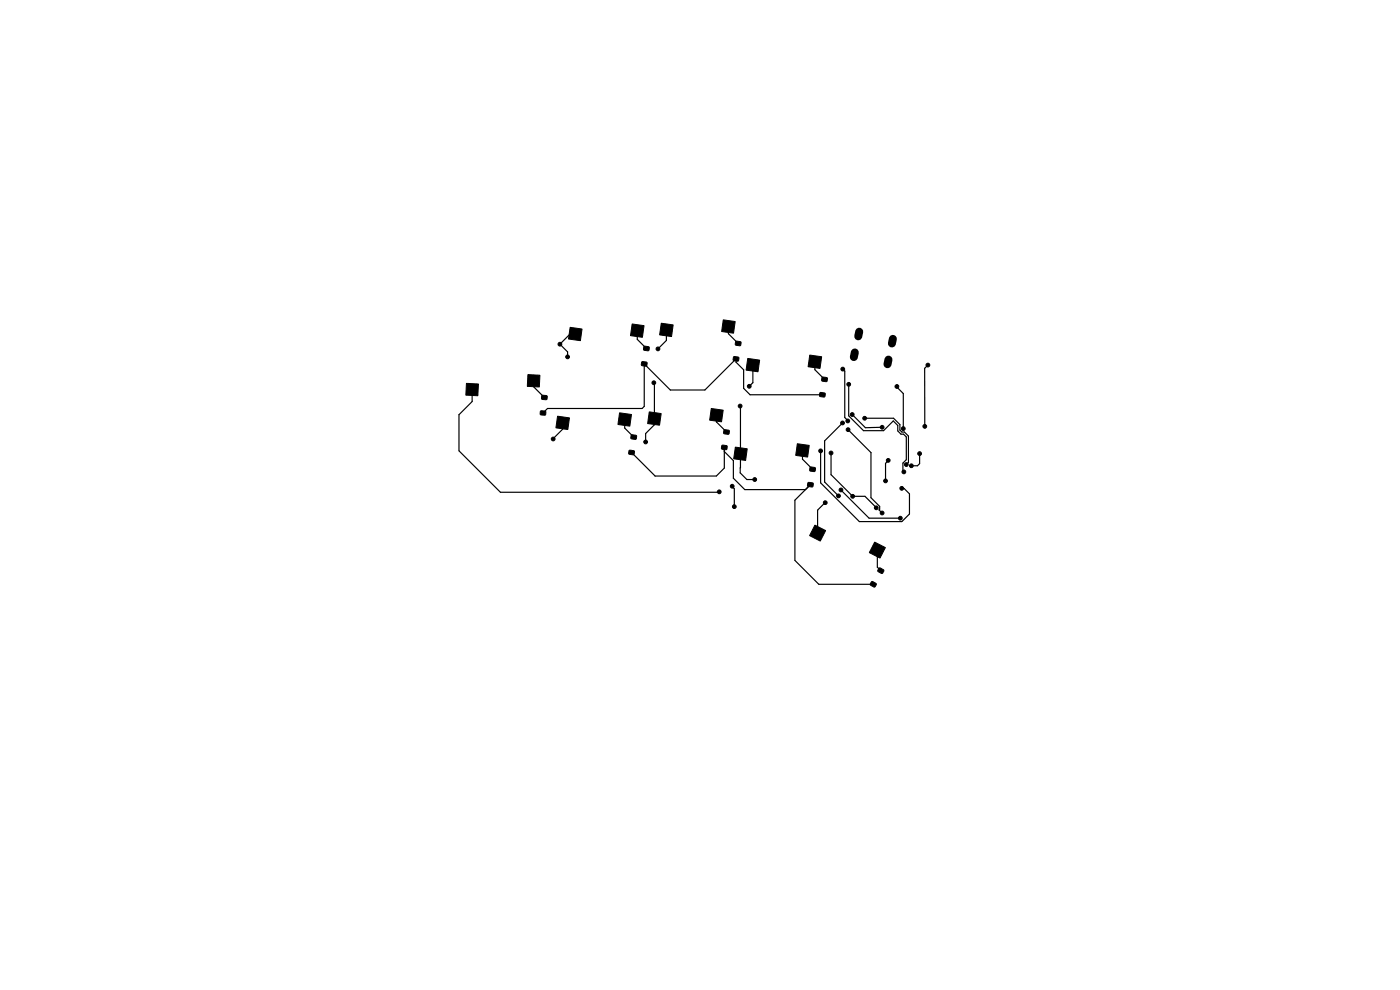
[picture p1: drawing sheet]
<svg xmlns="http://www.w3.org/2000/svg" width="297mm" height="210mm" viewBox="0 0 297 210" stroke-linecap="round" stroke-linejoin="round" font-family="sans-serif">
<path d="M181.3 74.8l-.2 .9M182.3 70.4l-.2 .9M188.5 76.3l-.2 1M189.4 71.9l-.2 1" fill="none" stroke="#000" stroke-width="1.7"/>
<g fill="#000" stroke="#000" stroke-width=".21">
<path d="M121 69.4l2.5 .4-.4 2.5-2.5-.4zM134.1 68.7l2.5 .4-.3 2.5-2.5-.4zM136.2 76.7l1.1 .2-.2 .7-1-.1zM136.7 73.5l1 .1-.1 .8-1.1-.2zM140.3 68.6l2.5 .3-.3 2.5-2.6-.4zM153.4 67.8l2.6 .4-.4 2.5-2.5-.4zM155.7 75.7l1 .1-.1 .8-1-.2zM156.1 72.4l1.1 .2-.1 .7-1.1-.1zM158.6 76l2.6 .4-.4 2.5-2.5-.4zM171.8 75.3l2.5 .4-.3 2.5-2.6-.4zM99 81.3l2.5 .2-.1 2.5-2.6-.2zM112 79.5l2.5 .1-.1 2.5-2.5-.1z"/>
<path d="M114.7 87.2l1.1 .1-.1 .7-1.1-.1zM115 83.9l1 .1v.7h-1.1zM118.3 88.3l2.5 .3-.3 2.5-2.6-.3zM131.4 87.6l2.6 .3-.4 2.5-2.5-.4zM133.5 95.5l1.1 .2-.1 .7-1.1-.1zM134 92.3l1 .1-.1 .8-1-.2zM137.7 87.4l2.6 .3-.4 2.5-2.5-.4zM150.9 86.7l2.5 .3-.3 2.5-2.6-.4zM153.2 94.5l1 .1-.1 .8-1-.2zM153.6 91.2l1 .1 .1 .7-.3 .1-.8-.1-.1-.2zM156 94.8l2.5 .4-.3 2.5-2.5-.4zM169.2 94.1l2.5 .4-.4 2.5-2.5-.4z"/>
<path d="M171.9 99.1l1.1 .1-.1 .8-1.1-.1zM174 83.3l1 .1-.1 .8-1-.2zM174.4 80l1 .1 .1 .8-.3 .1-.8-.2-.1-.2zM171.4 102.4l1.1 .1-.1 .8-1.1-.2zM172.9 111.4l2.3 1.2-1.2 2.2-2.3-1.2zM185.6 115l2.2 1.2-1.1 2.2-2.3-1.2zM184.9 123.4h.3l.7 .4-.3 .7h-.2l-.8-.4zM186.5 120.5h.3l.7 .4-.3 .7h-.2l-.8-.4z"/>
<circle cx="118.8" cy="73" r=".4"/>
<circle cx="120.4" cy="75.7" r=".4"/>
<circle cx="139.6" cy="74" r=".4"/>
<circle cx="178.8" cy="78.3" r=".4"/>
<circle cx="196.8" cy="77.4" r=".4"/>
<circle cx="117.4" cy="93.1" r=".4"/>
<circle cx="137" cy="93.8" r=".4"/>
<circle cx="138.7" cy="81.2" r=".4"/>
<circle cx="157" cy="86.1" r=".4"/>
<circle cx="159" cy="81.9" r=".4"/>
<circle cx="174.1" cy="95.6" r=".4"/>
<circle cx="176.3" cy="96.1" r=".4"/>
<circle cx="178.7" cy="89.7" r=".4"/>
<circle cx="179.9" cy="89.3" r=".4"/>
<circle cx="179.9" cy="91.1" r=".4"/>
<circle cx="180" cy="81.5" r=".4"/>
<circle cx="180.8" cy="87.9" r=".4"/>
<circle cx="183.4" cy="88.7" r=".4"/>
<circle cx="187.1" cy="90.6" r=".4"/>
<circle cx="188.4" cy="97.7" r=".4"/>
<circle cx="190.3" cy="82" r=".4"/>
<circle cx="191.6" cy="90.9" r=".4"/>
<circle cx="192.3" cy="98.5" r=".4"/>
<circle cx="193.3" cy="98.8" r=".4"/>
<circle cx="195.1" cy="96.2" r=".4"/>
<circle cx="196.2" cy="90.4" r=".4"/>
<circle cx="152.6" cy="104.3" r=".4"/>
<circle cx="155.3" cy="103.1" r=".4"/>
<circle cx="155.8" cy="107.5" r=".4"/>
<circle cx="160.1" cy="101.7" r=".4"/>
<circle cx="175.1" cy="106.6" r=".4"/>
<circle cx="177.9" cy="105.2" r=".4"/>
<circle cx="178.4" cy="103.9" r=".4"/>
<circle cx="180.9" cy="105.3" r=".4"/>
<circle cx="185.9" cy="107.7" r=".4"/>
<circle cx="187.1" cy="108.8" r=".4"/>
<circle cx="187.9" cy="102" r=".4"/>
<circle cx="191" cy="109.9" r=".4"/>
<circle cx="191.3" cy="103.6" r=".4"/>
<circle cx="191.7" cy="100.1" r=".4"/>
</g>
<g fill="none" stroke="#000" stroke-width=".25">
<path d="M122 70.9h-1.1l-2.1 2.1 1.6 1.6v1.1M135.2 70.1v1.9l1.9 1.9M141.4 70v2.2l-1.8 1.8M154.5 69.3v1.5l2.1 2.1M159.7 77.5v3.7l-.8 .7M172.9 76.7v1.7l2 2.1M178.8 78.3l.4 .4v9.9l.7 .7v-.1M196.8 77.4l-.6 .7v12.3M100.2 82.6v2.6l-2.8 2.8v7.6l8.8 8.8 46.4-.1-.3 .1M113.2 80.8v1.2l2.3 2.3M119.4 89.7v1.3l-2 2.1M132.5 89v1.8l1.9 1.9"/>
<path d="M138.8 81.3v8.8l-1.8 1.9v1.8M152 88.1v1.4l2.1 2.1M153.7 95.8l1.9 1.9v3.7l2.4 2.5h12.9M153.7 94.9v4.4l-1.7 1.7h-13l-5-5M157.1 86.2l-.1 14.1 1.4 1.4h1.7M170.2 95.5v1.9l2.2 2.1M174.1 95.6v6.8l8.2 8.2h9l1.6-1.6v-4.2l-1.1-1.2h-.5M174.5 83.7h-15.4l-1.3-1.3v-3.9l-1.7-1.7v-.7l-6.6 6.6h-7.3l-5.5-5.5v9l-.5 .5h-20l-1 .9M176.3 96.1v4.6l4.6 4.6h2.6l2.4 2.4M178.7 89.7l-3.8 3.8v8.8l2.9 2.9M180 91l-.1 .1 4.9 4.9v9.6l1.8 1.8v.6l-.1 .2 .6 .6M180 81.5v6.7l3.2 3.2h4.2l2.1-2.1 1 1v1.1l.6 .7h.6l.6 .6v4.8l-.8 .7v1.7l.2 .2"/>
<path d="M180.8 87.9l2.8 2.8 3.5-.1M183.4 88.7h6.2l1.3 1.4v1.1l.4 .4h.6l.8 .9v5.6l-.4 .4M188.4 97.7l-.5 .6v3.7M190.3 82.1l-.2-.1 1.5 1.5v7.4M195.1 96.2v2.2l-.5 .4h-1.2M155.3 103.2l-.1-.1 .6 .6v3.8M171.9 102.8l-3.3 3.3v12.8l5.1 5h11.6M175 106.6l-1.5 1.6v4.9M178.4 104l6 5.9h6.6M186.1 116.7v3.6l.8 .8"/>
</g>
</svg>
